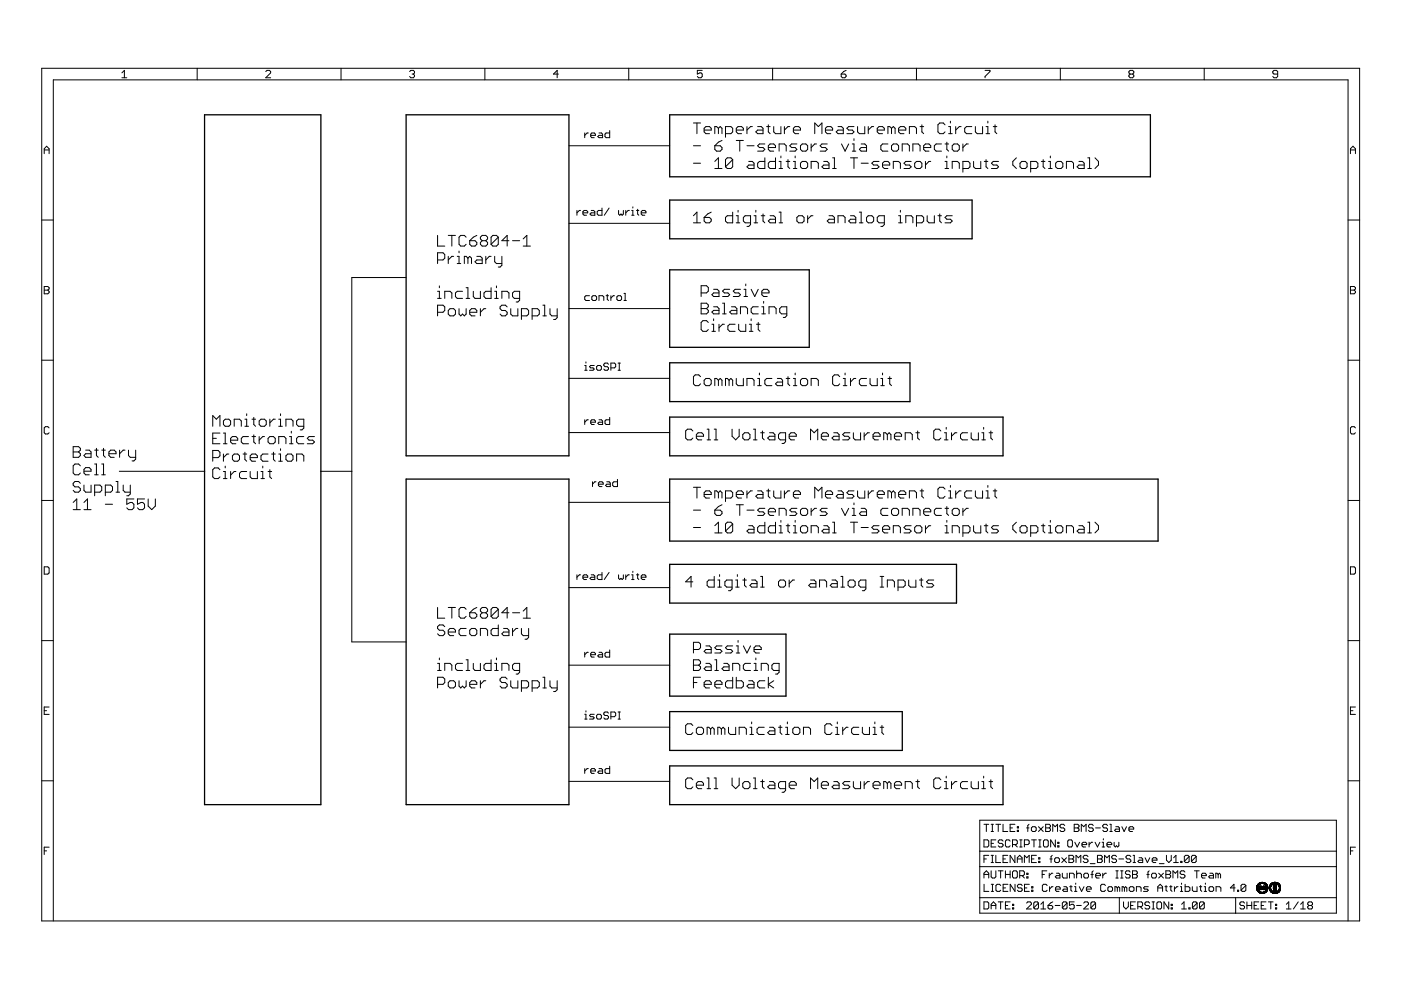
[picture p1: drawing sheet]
<svg xmlns="http://www.w3.org/2000/svg" width="297mm" height="210mm" viewBox="0 0 297 210" stroke-linecap="round" stroke-linejoin="round" font-family="sans-serif">
<g fill="none" stroke="#000" stroke-width=".21">
<path d="M8.8 14.5h279.5v180.8h-279.5zM25.8 15.5l.6-.6v1.6M25.8 16.5h1.1M41.8 14.5v2.4M56.3 15.2l.3-.3h.5l.3 .3v.3l-1.1 1h1.1M72.3 14.5v2.4M86.8 15.2l.3-.3h.5l.3 .3v.3l-.3 .2M87.4 15.7h.2M87.6 15.7l.3 .3v.2l-.3 .3h-.5l-.3-.3M102.8 14.5v2.4M118.4 15.7h-1.1l.8-.8v1.6M133.3 14.5v2.4"/>
<path d="M148.9 14.9h-1.1v.8l.6-.2h.2l.3 .2v.5l-.3 .3h-.5l-.3-.3M163.8 14.5v2.4M178.4 15.7h.7l.3 .3v.2l-.3 .3h-.5l-.2-.3zM179.4 14.9l-.5 .3-.5 .5M194.3 14.5v2.4M208.9 14.9h1v.3l-1 1v.3M224.8 14.5v2.4M239.6 15.7l-.2 .3v.2l.2 .3h.5l.3-.3v-.2l-.3-.3M239.6 15.7l-.2-.2v-.3l.2-.3h.5l.3 .3v.3l-.3 .2M239.6 15.7h.5M255.3 14.5v2.4M270.9 15.7h-.8l-.2-.2v-.3l.2-.3h.5l.3 .3v1l-.3 .3h-.5l-.2-.3"/>
<path d="M9.4 32.6v-1.1l.5-.5 .5 .5v1.1M9.4 31.8h1M120.6 30.9h21.4M124 28.2v1M124.7 28.2h-.2l-.5 .5M125.2 28.7h1v-.3l-.2-.2h-.5l-.3 .2v.6l.3 .2h.5M127 28.2h.5l.3 .2v.8h-.8l-.3-.2 .3-.3h.8M129.3 27.7v1.5h-.8l-.2-.2v-.6l.2-.2h.8M147 26.1h1.5M147 30.9h1.5M147 34.6h1.5M147.8 26.1v2.2"/>
<path d="M149.3 27.6h1.5v-.4l-.4-.4h-.7l-.4 .4v.8l.4 .3h.7M151.6 30.9h1.1l.4 .4v.4l-.4 .3h-.8l-.3-.3zM151.6 34.2l.7-.7v2.2M151.6 35.7h1.5M152.3 27.2l-.4-.4h-.3v1.5M152.3 27.2v1.1M152.3 27.2l.4-.4 .4 .4v1.1M153.1 29.8l-.8 .3-.7 .8M153.8 28.3h1.2l.3-.3v-.8l-.3-.4h-1.2v2.3M155.3 33.8l-.3-.3h-.8l-.4 .3v1.6M155.3 33.8v1.6l-.3 .3h-.8l-.4-.3M155.3 33.8l-1.5 1.6"/>
<path d="M156.1 27.6h1.5v-.4l-.4-.4h-.7l-.4 .4v.8l.4 .3h.7M156.1 29.8h1.5M156.8 29.8v2.2M158.4 26.8v1.5M158.4 30.9h1.5M158.7 34.2h.8l.4 .4v1.1h-1.2l-.3-.3 .3-.4h1.2M159.5 26.8h-.4l-.7 .8M160.6 26.8h.8l.4 .4v1.1h-1.2l-.3-.3 .3-.4h1.2M162.2 33.5v2.2h-1.2l-.4-.3v-.8l.4-.4h1.2M162.2 30.5h-1.2l-.4 .4 .4 .4h.8l.4 .4-.4 .3h-1.2M162.5 26.8h.8M162.9 26.5v1.5l.4 .3"/>
<path d="M162.9 31.3h1.5v-.4l-.4-.4h-.7l-.4 .4v.8l.4 .3h.7M164 26.8v1.2l.4 .3h1.2v-1.5M164.4 33.5v2.2h-1.1l-.4-.3v-.8l.4-.4h1.1M165.2 34.2h.4v1.5M165.2 32v-1.5h1.1l.4 .4v1.1M165.2 35.7h.7M165.6 33.1v.4M166.3 26.8v1.5M166.7 34.2h.7M167.1 33.8v1.6l.3 .3M167.4 26.8h-.3l-.8 .8M168.2 27.6h1.5v-.4l-.4-.4h-.7l-.4 .4v.8l.4 .3h.7"/>
<path d="M168.2 34.2h.4v1.5M168.2 35.7h.8M168.6 33.1v.4M169 30.5h-1.2l-.4 .4 .4 .4h.8l.4 .4-.4 .3h-1.2M170.1 30.5h.8l.3 .4v.8l-.3 .3h-.8l-.4-.3v-.8zM170.1 34.2h.8l.3 .4v.8l-.3 .3h-.8l-.4-.3v-.8zM172 30.5v1.5M172 35.7v-1.5h1.1l.4 .4v1.1M172.7 28.3v-2.2l.8 .7 .8-.7v2.2M173.1 30.5h-.4l-.7 .8M174.6 34.2h.8l.4 .4v1.1h-1.2l-.3-.3 .3-.4h1.2M175 27.6h1.5v-.4l-.4-.4h-.7l-.4 .4v.8l.4 .3h.7"/>
<path d="M175.4 30.5h-1.1l-.4 .4 .4 .4h.7l.4 .4-.4 .3h-1.1M176.5 33.5h.4v2.2M176.5 35.7h.8M177.7 26.8h.7l.4 .4v1.1h-1.1l-.4-.3 .4-.4h1.1M178.4 30.5l.8 1.5 .7-1.5M180.3 33.5h1.5M180.7 30.5h.4v1.5M180.7 32h.7M181.1 29.4v.4M181.1 33.5v2.2M181.1 26.8h-1.2l-.3 .4 .3 .4h.8l.4 .4-.4 .3h-1.1M181.8 26.8v1.2l.4 .3h1.1v-1.5"/>
<path d="M182.6 30.5h.7l.4 .4v1.1h-1.1l-.4-.3 .4-.4h1.1M182.6 34.6h1.5M184.1 26.8v1.5M185.2 26.8h-.4l-.7 .8M186 27.6h1.5v-.4l-.4-.4h-.7l-.4 .4v.8l.4 .3h.7M186.4 34.2h-1.2l-.4 .4 .4 .4h.8l.4 .4-.4 .3h-1.2M187.1 35h1.5v-.4l-.3-.4h-.8l-.4 .4v.8l.4 .3h.8M188.3 30.5h-1.2l-.3 .4v.8l.3 .3h1.2M189 27.2l-.4-.4h-.3v1.5M189 27.2v1.1M189 27.2l.4-.4 .4 .4v1.1M189.4 30.5h.7l.4 .4v.8l-.4 .3h-.7l-.4-.3v-.8z"/>
<path d="M189.4 35.7v-1.5h1.1l.4 .4v1.1M190.5 27.6h1.5v-.4l-.3-.4h-.8l-.4 .4v.8l.4 .3h.8M191.3 32v-1.5h1.1l.4 .4v1.1M192.8 28.3v-1.5h1.1l.4 .4v1.1M193.2 34.2h-1.2l-.3 .4 .3 .4h.8l.4 .4-.4 .3h-1.1M193.5 32v-1.5h1.2l.4 .4v1.1M193.9 34.6l.4-.4h.8l.4 .4v.8l-.4 .3h-.8l-.4-.3zM195.1 26.8h.7M195.5 26.5v1.5l.3 .3M195.8 31.3h1.5v-.4l-.3-.4h-.8l-.4 .4v.8l.4 .3h.8M196.2 34.2v1.5M197.3 34.2h-.3l-.8 .8"/>
<path d="M199.6 30.5h-1.1l-.4 .4v.8l.4 .3h1.1M200.4 26.5l-.4-.4h-.8l-.3 .4v1.5l.3 .3h.8l.4-.3M200.4 34.2h.3v1.5M200.4 30.5h.7M200.4 35.7h.7M200.7 30.1v1.6l.4 .3M200.7 33.1v.4M201.1 26.8h.4v1.5M201.1 28.3h.8M201.5 25.7v.4M201.9 30.9l.4-.4h.7l.4 .4v.8l-.4 .3h-.7l-.4-.3zM201.9 35.7v-1.5h1.1l.4 .4v1.1"/>
<path d="M202.6 26.8v1.5M203.8 26.8h-.4l-.8 .8M204.2 30.5v1.5M204.2 35.7h1.1l.4-.3v-.8l-.4-.4h-1.1v2.3M205.3 30.5h-.4l-.7 .8M206 26.8h-1.1l-.4 .4v.8l.4 .3h1.1M206.4 34.2v1.2l.4 .3h1.1v-1.5M206.8 26.8v1.2l.4 .3h1.1v-1.5M208.7 34.2h.7M209.1 26.8h.3v1.5M209.1 33.8v1.6l.3 .3M209.1 28.3h.7"/>
<path d="M209.4 25.7v.4M210.6 26.8h.7M211 26.5v1.5l.3 .3M211.7 34.2h-1.1l-.4 .4 .4 .4h.7l.4 .4-.4 .3h-1.1M215.5 33.5l-.8 .7v.8l.8 .7M216.3 34.6l.3-.4h.8l.4 .4v.8l-.4 .3h-.8l-.3-.3zM218.5 35.7h1.2l.3-.3v-.8l-.3-.4h-1.2v2.3M220.8 34.2h.8M221.2 33.8v1.6l.4 .3M222.3 34.2h.4v1.5M222.3 35.7h.8M222.7 33.1v.4"/>
<path d="M223.8 34.6l.4-.4h.8l.3 .4v.8l-.3 .3h-.8l-.4-.3zM226.1 35.7v-1.5h1.1l.4 .4v1.1M228.7 34.2h.8l.4 .4v1.1h-1.2l-.3-.3 .3-.4h1.2M230.6 33.5h.4v2.2M230.6 35.7h.8M232.2 33.5l.7 .7v.8l-.7 .7M286.3 31.8h1.1M286.3 32.6v-1.1l.6-.5 .5 .5v1.1M8.8 46.7h2.5M86.1 58.8h-11.5v77.3h11.5M92.8 49.9v2.3h1.5M92.8 55.1h1.1l.4-.4v-.7l-.4-.4h-1.1v2.3"/>
<path d="M95 49.9h1.6M95 54.4v1.5M95.8 49.9v2.3M96.2 54.4h-.4l-.8 .7M96.9 54.4h.4v1.5M96.9 55.9h.8M97.3 53.2v.4M98.8 50.3l-.4-.4h-.7l-.4 .4v1.5l.4 .4h.7l.4-.4M99.2 54.7l-.4-.3h-.4v1.5M99.2 54.7v1.2M99.2 54.7l.4-.3 .4 .3v1.2M99.6 51h1.1l.4 .4v.4l-.4 .4h-.7l-.4-.4z"/>
<path d="M101.1 54.4h.8l.3 .3v1.2h-1.1l-.4-.4 .4-.4h1.1M101.1 49.9l-.7 .4-.8 .7M102.2 51l-.3-.3v-.4l.3-.4h.8l.4 .4v.4l-.4 .3M102.2 51l-.3 .4v.4l.3 .4h.8l.4-.4v-.4l-.4-.4M102.2 51h.8M103 54.4v1.5M104.1 54.4h-.4l-.7 .7M104.9 54.4v1.1l.4 .4h1.1M105.6 50.3v1.5l-.3 .4h-.8l-.4-.4M105.6 50.3l-.3-.4h-.8l-.4 .4v1.5M105.6 50.3l-1.5 1.5M106.4 54.4v1.9l-.4 .3h-.4"/>
<path d="M107.9 51h-1.5l1.1-1.1v2.3M108.7 51h1.5M110.9 52.2h1.6M110.9 50.7l.8-.8v2.3M120.6 47.3h21.4M122.3 44.6v1M123.1 44.6h-.3l-.5 .5M123.6 45.1h1v-.2l-.2-.3h-.6l-.2 .3v.5l.2 .2h.6M125.3 44.6h.6l.2 .3v.7h-.8l-.2-.2 .2-.3h.8M127.6 44.1v1.5h-.7l-.3-.2v-.5l.3-.3h.7M129.1 44.1l-1 1.5M131.1 44.6v.8l.3 .2 .3-.2 .2 .2 .3-.2v-.8"/>
<path d="M132.7 44.6v1M133.4 44.6h-.2l-.5 .5M133.9 44.6h.3v1M133.9 45.6h.5M134.2 43.9v.2M134.9 44.6h.5M135.2 44.4v1l.2 .2M136 45.1h.9l-.2-.5h-.5l-.2 .3v.5l.2 .2h.5M147 45.7l.8-.7v2.2M147 47.2h1.5M149.3 46.1h1.1l.4 .4v.4l-.4 .3h-.7l-.4-.3zM150.8 45l-.7 .4-.8 .7"/>
<path d="M155.3 45v2.2h-1.1l-.4-.3v-.8l.4-.4h1.1M156.1 45.7h.4v1.5M156.1 47.2h.7M156.5 44.6v.4M159.1 47.2h-1.1l-.4-.3v-.8l.4-.4h1.1v1.9l-.4 .4h-.3M159.9 45.7h.4v1.5M159.9 47.2h.7M160.3 44.6v.4M161.4 45.7h.8M161.8 45.4v1.5l.4 .3M163.3 45.7h.7l.4 .4v1.1h-1.1l-.4-.3 .4-.4h1.1M165.2 45h.4v2.2"/>
<path d="M165.2 47.2h.7M169 46.1l.3-.4h.8l.4 .4v.8l-.4 .3h-.8l-.3-.3zM171.2 45.7v1.5M172.4 45.7h-.4l-.8 .8M175.8 45.7h.7l.4 .4v1.1h-1.1l-.4-.3 .4-.4h1.1M177.7 47.2v-1.5h1.1l.4 .4v1.1M180.3 45.7h.8l.3 .4v1.1h-1.1l-.4-.3 .4-.4h1.1M182.2 47.2h.8M182.2 45h.4v2.2M184.1 45.7h.7l.4 .4v.8l-.4 .3h-.7l-.4-.3v-.8zM187.5 47.2h-1.1l-.4-.3v-.8l.4-.4h1.1v1.9l-.4 .4h-.3M190.5 45.7h.4v1.5"/>
<path d="M190.5 47.2h.8M190.9 44.6v.4M192 47.2v-1.5h1.2l.3 .4v1.1M194.3 47.2h1.2l.3-.3v-.8l-.3-.4h-1.2v2.3M196.6 45.7v1.2l.4 .3h1.1v-1.5M198.9 45.7h.7M199.2 45.4v1.5l.4 .3M201.9 45.7h-1.2l-.3 .4 .3 .4h.8l.4 .4-.4 .3h-1.1M285.8 46.7h2.5M8.8 76.4h2.5M9.4 60.7h.7l.3 .3v.3l-.3 .2 .3 .3v.2l-.3 .3h-.7zM9.4 61.5h.7"/>
<path d="M92.8 66.2h1.1l.4-.4v-.7l-.4-.4h-1.1v2.3M92.8 61.8h.4v1.5M92.8 63.3h.7M93.2 60.6v.4M94.3 63.3v-1.5h1.1l.4 .3v1.2M95 65.8l.4-.4h.8l.4 .4v.8l-.4 .4h-.8l-.4-.4zM97.3 65.4v1.2l.4 .4 .4-.4 .3 .4 .4-.4v-1.2M98.1 61.8h-1.2l-.3 .3v.8l.3 .4h1.2M98.8 61h.4v2.3M98.8 63.3h.8M99.6 66.2h1.5v-.4l-.4-.4h-.7l-.4 .4v.8l.4 .4h.7M100.4 61.8v1.1l.3 .4h1.2v-1.5"/>
<path d="M101.9 65.4v1.6M103 65.4h-.4l-.7 .8M104.1 61v2.3h-1.1l-.4-.4v-.8l.4-.3h1.1M104.9 61.8h.4v1.5M104.9 63.3h.7M105.3 60.6v.4M106.4 63.3v-1.5h1.1l.4 .3v1.2M107.5 65.1l-.4-.4h-.7l-.4 .4v.3l.4 .4h.7l.4 .4v.4l-.4 .4h-.7l-.4-.4M108.3 65.4v1.2l.4 .4h1.1v-1.6M110.2 63.3h-1.1l-.4-.4v-.8l.4-.3h1.1v1.8l-.4 .4h-.4M110.6 67h1.1l.4-.4v-.8l-.4-.4h-1.1v2.3M112.8 67h1.2l.3-.4v-.8l-.3-.4h-1.2v2.3"/>
<path d="M115.1 64.7h.4v2.3M115.1 67h.7M116.6 65.4v1.2l.4 .4h1.1M118.1 65.4v2l-.3 .3h-.4M120.6 65.4h21.4M124 77.5h.2v1M124 78.5h.5M124.2 76.7v.3M125 62.7h-.8l-.2 .2v.6l.2 .2h.8M125.5 62.9l.2-.2h.5l.3 .2v.6l-.3 .2h-.5l-.2-.2zM126 77.5h-.8l-.2 .2 .2 .3h.5l.3 .3-.3 .2h-.7M126.5 77.7l.2-.2h.6l.2 .2v.6l-.2 .2h-.6l-.2-.2z"/>
<path d="M127 63.7v-1h.8l.2 .2v.8M128.5 62.7h.5M128.8 62.4v1.1l.2 .2M129 77.2l-.2-.2h-.5l-.3 .2v.3l.3 .2h.5l.2 .3v.3l-.2 .2h-.5l-.3-.2M129.5 62.7v1M129.5 78h.8l.2-.3v-.5l-.2-.2h-.8v1.5M130.3 62.7h-.3l-.5 .5M131 62.7h.5l.3 .2v.6l-.3 .2h-.5l-.2-.2v-.6zM131 78.5h.5M131 77h.5M131.3 77v1.5M132.3 63.7h.5"/>
<path d="M132.3 62.2h.2v1.5M148.5 79.9l-.4-.4h-.7l-.4 .4v1.5l.4 .4h.7l.4-.4M148.7 62.1h1.1l.4-.4v-.7l-.4-.4h-1.1v2.3M148.7 64.3h1.1l.4 .4v.3l-.4 .4 .4 .4v.4l-.4 .3h-1.1zM148.7 65.4h1.1M150.2 68.4l-.4-.4h-.8l-.3 .4v1.5l.3 .4h.8l.4-.4M150.9 70.3h.8M150.9 68.7h.4v1.6M151.3 65h.8l.3 .4v1.1h-1.1l-.4-.3 .4-.4h1.1M151.3 61.3h.8l.3 .4v1.2h-1.1l-.4-.4 .4-.4h1.1M151.3 67.6v.4M152.4 68.7v1.6"/>
<path d="M153.2 64.3h.4v2.2M153.2 66.5h.8M153.6 68.7h-.4l-.8 .8M154.7 61.3h-1.1l-.4 .4 .4 .4h.7l.4 .4-.4 .4h-1.1M155.1 65h.8l.3 .4v1.1h-1.1l-.4-.3 .4-.4h1.1M155.9 68.7h-1.2l-.4 .4v.8l.4 .4h1.2M156.6 68.7v1.2l.4 .4h1.1v-1.6M157 61.3h-1.1l-.4 .4 .4 .4h.7l.4 .4-.4 .4h-1.1M157 66.5v-1.5h1.1l.4 .4v1.1M157.7 61.3h.4v1.6M157.7 62.9h.8M158.1 60.2v.4"/>
<path d="M158.9 68.7h.4v1.6M158.9 70.3h.7M159.3 61.3l.7 1.6 .8-1.6M159.3 67.6v.4M160.4 68.7h.7M160.8 65h-1.2l-.3 .4v.8l.3 .3h1.2M160.8 68.4v1.5l.3 .4M161 79.1v.4M161.5 62.1h1.5v-.4l-.3-.4h-.8l-.4 .4v.8l.4 .4h.8M161.5 66.5h.8M161.5 65h.4v1.5M161.9 63.9v.4"/>
<path d="M163 66.5v-1.5h1.2l.3 .4v1.1M166.8 66.5h-1.1l-.4-.3v-.8l.4-.4h1.1v1.9l-.4 .4h-.3M167.1 79.9v1.5l.3 .4M168.6 79.1v.4M178 79.9l-.3-.4h-.8l-.4 .4v1.5l.4 .4h.8l.3-.4M179.2 79.1v.4M187.1 79.1v.4M188.6 79.9v1.5l.4 .4M285.8 76.4h2.5M286.3 60.7h.8l.3 .3v.3l-.3 .2 .3 .3v.2l-.3 .3h-.8zM286.3 61.5h.8M10.4 90.7l-.3-.2h-.5l-.2 .2v1.1l.2 .2h.5l.3-.2"/>
<path d="M15.5 94.7h1.2l.3 .4v.3l-.3 .4 .3 .4v.4l-.3 .4h-1.2zM15.5 95.8h1.2M17 98.8l-.3-.4h-.8l-.4 .4v1.5l.4 .4h.8l.3-.4M17.8 99.9h1.5v-.4l-.4-.4h-.7l-.4 .4v.8l.4 .4h.7M18.2 95.4h.7l.4 .4v1.2h-1.1l-.4-.4 .4-.4h1.1M20.1 95.4h.7M20.1 98.4h.3v2.3M20.4 95.1v1.5l.4 .4M21.6 95.4h.7M21.6 98.4h.3v2.3M21.9 95.1v1.5l.4 .4M23.1 96.2h1.5v-.4l-.4-.4h-.7l-.4 .4v.8l.4 .4h.7"/>
<path d="M25.3 99.9h18.1M25.4 95.4v1.6M26.5 95.4h-.4l-.7 .8M27.2 95.4v1.2l.4 .4h1.2M28.8 95.4v1.9l-.4 .4h-.4M45.1 90.4v-2.3l.8 .8 .7-.8v2.3M45.1 97h1.1l.4-.4v-.7l-.4-.4h-1.1v2.3M45.1 92.9h.8M46.6 91.8h-1.5v2.3h1.5M46.6 99.6l-.4-.4h-.7l-.4 .4v1.5l.4 .4h.7l.4-.4M47.4 89.3l.4-.4h.7l.4 .4v.7l-.4 .4h-.7l-.4-.4zM47.4 96.3v1.5"/>
<path d="M47.4 91.8h.4v2.3M47.4 94.1h.7M47.4 100h.4v1.5M47.8 98.8v.4M48.5 96.3h-.4l-.7 .7M48.9 93.3h1.5v-.4l-.4-.3h-.7l-.4 .3v.8l.4 .4h.7M48.9 100v1.5M49.7 90.4v-1.5h1.1l.4 .4v1.1M49.7 96.3h.7l.4 .3v.8l-.4 .4h-.7l-.4-.4v-.8zM50 100h-.3l-.8 .7M51.5 96.3h.8M51.9 90.4h.8"/>
<path d="M51.9 88.9h.4v1.5M51.9 95.9v1.5l.4 .4M52.3 87.7v.4M52.3 100h-1.1l-.4 .4v.7l.4 .4h1.1M52.7 92.6h-1.2l-.3 .3v.8l.3 .4h1.2M53 97h1.6v-.4l-.4-.3h-.8l-.4 .3v.8l.4 .4h.8M53 100v1.1l.4 .4h1.2v-1.5M53.4 88.9h.8M53.4 92.6h.8M53.8 88.5v1.5l.4 .4M53.8 92.2v1.5l.4 .4M54.9 89.3l.4-.4h.8l.4 .4v.7l-.4 .4h-.8l-.4-.4z"/>
<path d="M54.9 92.6v1.5M55.3 100h.4v1.5M55.7 98.8v.4M56.1 92.6h-.4l-.8 .7M56.8 96.3h-1.1l-.4 .3v.8l.4 .4h1.1M56.8 100h.8M57.2 88.9v1.5M57.2 99.6v1.5l.4 .4M57.2 92.6h.8l.4 .3v.8l-.4 .4h-.8l-.4-.4v-.8zM57.6 96.3h.8M58 95.9v1.5l.4 .4M58.4 88.9h-.4l-.8 .7"/>
<path d="M59.1 90.4h.8M59.1 88.9h.4v1.5M59.1 96.3h.4v1.5M59.1 94.1v-1.5h1.1l.4 .3v1.2M59.1 97.8h.8M59.5 87.7v.4M59.5 95.1v.4M60.6 90.4v-1.5h1.2l.3 .4v1.1M60.6 96.6l.4-.3h.8l.3 .3v.8l-.3 .4h-.8l-.4-.4zM61.4 94.1h.7M61.4 92.6h.4v1.5M61.8 91.4v.4"/>
<path d="M62.9 97.8v-1.5h1.1l.4 .3v1.2M64.4 90.4h-1.1l-.4-.4v-.7l.4-.4h1.1v1.9l-.4 .3h-.4M64.4 92.6h-1.1l-.4 .3v.8l.4 .4h1.1M66.7 92.6h-1.2l-.3 .3 .3 .4h.8l.4 .4-.4 .4h-1.1M68 99.9h6.6M120.6 80.2h21.4M120.6 91.7h21.4M124 89v1M124.7 89h-.2l-.5 .5M125.2 89.5h1v-.2l-.2-.3h-.5l-.3 .3v.4l.3 .3h.5M127 89h.5l.3 .3v.7h-.8l-.3-.3 .3-.2h.8M129.3 88.5v1.5h-.8l-.2-.3v-.4l.2-.3h.8"/>
<path d="M146.9 91.4l-.4-.4h-.7l-.4 .4v1.5l.4 .4h.7l.4-.4M147.6 92.5h1.6v-.4l-.4-.3h-.8l-.4 .3v.8l.4 .4h.8M149.7 80.2h.7l.4 .4v.8l-.4 .4h-.7l-.4-.4v-.8zM149.9 91h.4v2.3M149.9 93.3h.8M151.4 91h.4v2.3M151.4 93.3h.8M152.3 80.6l-.4-.4h-.3v1.6M152.3 80.6v1.2M152.3 80.6l.4-.4 .4 .4v1.2M154.6 80.6l-.4-.4h-.4v1.6M154.6 80.6l.4-.4 .3 .4v1.2"/>
<path d="M154.6 80.6v1.2M155.2 91v1.5l.8 .8 .7-.8v-1.5M156.1 80.2v1.2l.4 .4h1.1v-1.6M157.5 92.1l.4-.3h.7l.4 .3v.8l-.4 .4h-.7l-.4-.4zM158.4 81.8v-1.6h1.1l.4 .4v1.2M159.7 91h.4v2.3M159.7 93.3h.8M160.6 81.8h.8M160.6 80.2h.4v1.6M161.3 91.8h.7M161.6 91.4v1.5l.4 .4M163.2 91.8h.7l.4 .3v1.2h-1.1l-.4-.4 .4-.4h1.1"/>
<path d="M163.7 80.2h-1.2l-.3 .4v.8l.3 .4h1.2M164.8 80.2h.8l.3 .4v1.2h-1.1l-.4-.4 .4-.4h1.1M166.6 93.3h-1.2l-.3-.4v-.8l.3-.3h1.2v1.8l-.4 .4h-.4M166.7 80.2h.7M167.3 92.5h1.5v-.4l-.4-.3h-.7l-.4 .3v.8l.4 .4h.7M168.2 80.2h.4v1.6M168.2 81.8h.8M170.1 80.2h.8l.3 .4v.8l-.3 .4h-.8l-.4-.4v-.8zM171.9 93.3v-2.3l.7 .8 .8-.8v2.3M172 81.8v-1.6h1.1l.4 .4v1.2M174.1 92.5h1.5v-.4l-.3-.3h-.8l-.4 .3v.8l.4 .4h.8M176.8 91.8h.7l.4 .3v1.2h-1.1l-.4-.4 .4-.4h1.1"/>
<path d="M178.8 80.2h.4v1.6M178.8 81.8h.8M180.2 91.8h-1.2l-.3 .3 .3 .4h.8l.4 .4-.4 .4h-1.1M180.3 80.2v1.6M180.9 91.8v1.1l.4 .4h1.2v-1.5M181.4 80.2h-.3l-.8 .8M183.2 91.8v1.5M183.7 80.2h-1.1l-.4 .4v.8l.4 .4h1.1M184.3 91.8h-.3l-.8 .7M184.5 80.2v1.2l.3 .4h1.2v-1.6M185.1 92.5h1.5v-.4l-.4-.3h-.7l-.4 .3v.8l.4 .4h.7M186.8 80.2h.3v1.6"/>
<path d="M186.8 81.8h.7M188.1 92.1v1.2M188.1 92.1l-.4-.3h-.3v1.5M188.1 92.1l.4-.3 .4 .3v1.2M188.3 80.2h.7M189.6 92.5h1.6v-.4l-.4-.3h-.8l-.4 .3v.8l.4 .4h.8M191.9 93.3v-1.5h1.1l.4 .3v1.2M194.2 91.8h.7M194.6 91.4v1.5l.3 .4M199.5 91.4l-.4-.4h-.7l-.4 .4v1.5l.4 .4h.7l.4-.4M200.2 91.8h.4v1.5M200.2 93.3h.8"/>
<path d="M200.6 90.6v.4M201.7 91.8v1.5M202.9 91.8h-.4l-.8 .7M205.1 91.8h-1.1l-.4 .3v.8l.4 .4h1.1M205.9 91.8v1.1l.4 .4h1.1v-1.5M208.2 91.8h.4v1.5M208.2 93.3h.7M208.6 90.6v.4M209.7 91.8h.8M210.1 91.4v1.5l.4 .4M287.4 90.7l-.3-.2h-.5l-.3 .2v1.1l.3 .2h.5l.3-.2M8.8 106.1h2.5"/>
<path d="M15.5 106.5l.8-.7v2.3M15.5 108.1h1.5M17 102.5l-.3-.4h-.8l-.4 .4v.3l.4 .4h.8l.3 .4v.4l-.3 .4h-.8l-.4-.4M17.8 102.8v1.2l.4 .4h1.1v-1.6M17.8 108.1h1.5M17.8 106.5l.7-.7v2.3M20.1 104.4h1.1l.4-.4v-.8l-.4-.4h-1.1v2.3M20.1 100.7h.7M21.6 100.7h.7M22.3 104.4h1.2l.4-.4v-.8l-.4-.4h-1.2v2.3M22.3 106.9h1.6M24.6 102.1h.4v2.3"/>
<path d="M24.6 104.4h.8M26.1 102.8v1.2l.4 .4h1.1M27.6 102.8v1.9l-.4 .4h-.3M28.4 105.8h-1.5v1.1l.7-.4h.4l.4 .4v.8l-.4 .4h-.8l-.3-.4M30.6 105.8h-1.5v1.1l.8-.4h.4l.3 .4v.8l-.3 .4h-.8l-.4-.4M31.4 105.8v1.5l.8 .8 .7-.8v-1.5M47.4 101.5h.7M55.3 101.5h.8M120.6 106.5h21.4M125.6 102.2v1M126.4 102.2h-.3l-.5 .5M126.9 102.7h1v-.3l-.3-.2h-.5l-.2 .2v.5l.2 .3h.5"/>
<path d="M128.7 102.2h.4l.3 .2v.8h-.7l-.3-.3 .3-.2h.7M130.9 101.6v1.6h-.7l-.3-.3v-.5l.3-.2h.7M147 103.3h1.5M147 108.2h1.5M147 111.8h1.5M147.8 103.3v2.3M149.3 104.8h1.5v-.3l-.4-.4h-.7l-.4 .4v.7l.4 .4h.7M151.6 108.2h1.1l.4 .3v.4l-.4 .4h-.8l-.3-.4zM151.6 111.5l.7-.8v2.3M151.6 113h1.5M152.3 104.5l.4-.4 .4 .4v1.1M152.3 104.5l-.4-.4h-.3v1.5"/>
<path d="M152.3 104.5v1.1M153.1 107l-.8 .4-.7 .8M153.8 105.6h1.2l.3-.4v-.7l-.3-.4h-1.2v2.2M155.3 111.1l-.3-.4h-.8l-.4 .4v1.5M155.3 111.1v1.5l-.3 .4h-.8l-.4-.4M155.3 111.1l-1.5 1.5M156.1 104.8h1.5v-.3l-.4-.4h-.7l-.4 .4v.7l.4 .4h.7M156.1 107h1.5M156.8 107v2.3M158.4 104.1v1.5M158.4 108.2h1.5M158.7 111.5h.8l.4 .3v1.2h-1.2l-.3-.4 .3-.4h1.2"/>
<path d="M159.5 104.1h-.4l-.7 .7M160.6 104.1h.8l.4 .4v1.1h-1.2l-.3-.4 .3-.4h1.2M162.2 107.8h-1.2l-.4 .4 .4 .3h.8l.4 .4-.4 .4h-1.2M162.2 110.7v2.3h-1.2l-.4-.4v-.8l.4-.3h1.2M162.5 104.1h.8M162.9 108.5h1.5v-.3l-.4-.4h-.7l-.4 .4v.7l.4 .4h.7M162.9 103.7v1.5l.4 .4M164 104.1v1.1l.4 .4h1.2v-1.5M164.4 110.7v2.3h-1.1l-.4-.4v-.8l.4-.3h1.1M165.2 111.5h.4v1.5M165.2 109.3v-1.5h1.1l.4 .4v1.1M165.2 113h.7"/>
<path d="M165.6 110.3v.4M166.3 104.1v1.5M166.7 111.5h.7M167.1 111.1v1.5l.3 .4M167.4 104.1h-.3l-.8 .7M168.2 104.8h1.5v-.3l-.4-.4h-.7l-.4 .4v.7l.4 .4h.7M168.2 113h.8M168.2 111.5h.4v1.5M168.6 110.3v.4M169 107.8h-1.2l-.4 .4 .4 .3h.8l.4 .4-.4 .4h-1.2M170.1 107.8h.8l.3 .4v.7l-.3 .4h-.8l-.4-.4v-.7zM170.1 111.5h.8l.3 .3v.8l-.3 .4h-.8l-.4-.4v-.8z"/>
<path d="M172 113v-1.5h1.1l.4 .3v1.2M172 107.8v1.5M172.7 105.6v-2.3l.8 .8 .8-.8v2.3M173.1 107.8h-.4l-.7 .7M174.6 111.5h.8l.4 .3v1.2h-1.2l-.3-.4 .3-.4h1.2M175 104.8h1.5v-.3l-.4-.4h-.7l-.4 .4v.7l.4 .4h.7M175.4 107.8h-1.1l-.4 .4 .4 .3h.7l.4 .4-.4 .4h-1.1M176.5 113h.8M176.5 110.7h.4v2.3M177.7 104.1h.7l.4 .4v1.1h-1.1l-.4-.4 .4-.4h1.1M178.4 107.8l.8 1.5 .7-1.5M180.3 110.7h1.5"/>
<path d="M180.7 109.3h.7M180.7 107.8h.4v1.5M181.1 104.1h-1.2l-.3 .4 .3 .3h.8l.4 .4-.4 .4h-1.1M181.1 106.6v.4M181.1 110.7v2.3M181.8 104.1v1.1l.4 .4h1.1v-1.5M182.6 107.8h.7l.4 .4v1.1h-1.1l-.4-.4 .4-.4h1.1M182.6 111.8h1.5M184.1 104.1v1.5M185.2 104.1h-.4l-.7 .7M186 104.8h1.5v-.3l-.4-.4h-.7l-.4 .4v.7l.4 .4h.7M186.4 111.5h-1.2l-.4 .3 .4 .4h.8l.4 .4-.4 .4h-1.2"/>
<path d="M187.1 112.2h1.5v-.4l-.3-.3h-.8l-.4 .3v.8l.4 .4h.8M188.3 107.8h-1.2l-.3 .4v.7l.3 .4h1.2M189 104.5l-.4-.4h-.3v1.5M189 104.5v1.1M189 104.5l.4-.4 .4 .4v1.1M189.4 107.8h.7l.4 .4v.7l-.4 .4h-.7l-.4-.4v-.7zM189.4 113v-1.5h1.1l.4 .3v1.2M190.5 104.8h1.5v-.3l-.3-.4h-.8l-.4 .4v.7l.4 .4h.8M191.3 109.3v-1.5h1.1l.4 .4v1.1M192.8 105.6v-1.5h1.1l.4 .4v1.1M193.2 111.5h-1.2l-.3 .3 .3 .4h.8l.4 .4-.4 .4h-1.1M193.5 109.3v-1.5h1.2l.4 .4v1.1"/>
<path d="M193.9 111.8l.4-.3h.8l.4 .3v.8l-.4 .4h-.8l-.4-.4zM195.1 104.1h.7M195.5 103.7v1.5l.3 .4M195.8 108.5h1.5v-.3l-.3-.4h-.8l-.4 .4v.7l.4 .4h.8M196.2 111.5v1.5M197.3 111.5h-.3l-.8 .7M199.6 107.8h-1.1l-.4 .4v.7l.4 .4h1.1M200.4 103.7l-.4-.4h-.8l-.3 .4v1.5l.3 .4h.8l.4-.4M200.4 107.8h.7M200.4 111.5h.3v1.5M200.4 113h.7M200.7 107.4v1.5l.4 .4"/>
<path d="M200.7 110.3v.4M201.1 105.6h.8M201.1 104.1h.4v1.5M201.5 102.9v.4M201.9 108.2l.4-.4h.7l.4 .4v.7l-.4 .4h-.7l-.4-.4zM201.9 113v-1.5h1.1l.4 .3v1.2M202.6 104.1v1.5M203.8 104.1h-.4l-.8 .7M204.2 107.8v1.5M204.2 113h1.1l.4-.4v-.8l-.4-.3h-1.1v2.2M205.3 107.8h-.4l-.7 .7M206 104.1h-1.1l-.4 .4v.7l.4 .4h1.1"/>
<path d="M206.4 111.5v1.1l.4 .4h1.1v-1.5M206.8 104.1v1.1l.4 .4h1.1v-1.5M208.7 111.5h.7M209.1 105.6h.7M209.1 104.1h.3v1.5M209.1 111.1v1.5l.3 .4M209.4 102.9v.4M210.6 104.1h.7M211 103.7v1.5l.3 .4M211.7 111.5h-1.1l-.4 .3 .4 .4h.7l.4 .4-.4 .4h-1.1M215.5 110.7l-.8 .8v.7l.8 .8M216.3 111.8l.3-.3h.8l.4 .3v.8l-.4 .4h-.8l-.3-.4z"/>
<path d="M218.5 113h1.2l.3-.4v-.8l-.3-.3h-1.2v2.2M220.8 111.5h.8M221.2 111.1v1.5l.4 .4M222.3 113h.8M222.3 111.5h.4v1.5M222.7 110.3v.4M223.8 111.8l.4-.3h.8l.3 .3v.8l-.3 .4h-.8l-.4-.4zM226.1 113v-1.5h1.1l.4 .3v1.2M228.7 111.5h.8l.4 .3v1.2h-1.2l-.3-.4 .3-.4h1.2M230.6 113h.8M230.6 110.7h.4v2.3M232.2 110.7l.7 .8v.7l-.7 .8"/>
<path d="M285.8 106.1h2.5M8.8 135.8h2.5M9.4 120.2h.7l.3 .2v1.1l-.3 .2h-.7zM92.8 128.8v2.3h1.5M93.2 139.5v.4M94.3 132.9l-.4-.4h-.7l-.4 .4v.3l.4 .4h.7l.4 .4v.4l-.4 .4h-.7l-.4-.4M95 134h1.6v-.4l-.4-.4h-.8l-.4 .4v.8l.4 .4h.8M95 128.8h1.6M95.8 128.8v2.3M98.8 129.2l-.4-.4h-.7l-.4 .4v1.5l.4 .4h.7l.4-.4M98.8 133.2h-1.1l-.4 .4v.8l.4 .4h1.1M98.8 139.9h.4v2.3"/>
<path d="M99.6 129.9h1.1l.4 .4v.4l-.4 .4h-.7l-.4-.4zM100 133.2h.7l.4 .4v.8l-.4 .4h-.7l-.4-.4v-.8zM101.1 128.8l-.7 .4-.8 .7M101.9 134.8v-1.6h1.1l.4 .4v1.2M102.2 129.9l-.3-.3v-.4l.3-.4h.8l.4 .4v.4l-.4 .3M102.2 129.9l-.3 .4v.4l.3 .4h.8l.4-.4v-.4l-.4-.4M102.2 129.9h.8M104.1 139.9v2.3h-1.1l-.4-.4v-.8l.4-.3h1.1M105.3 139.5v.4M105.6 129.2l-.3-.4h-.8l-.4 .4v1.5M105.6 132.5v2.3h-1.1l-.4-.4v-.8l.4-.4h1.1M105.6 129.2v1.5l-.3 .4h-.8l-.4-.4"/>
<path d="M105.6 129.2l-1.5 1.5M106.8 133.2h.7l.4 .4v1.2h-1.1l-.4-.4 .4-.4h1.1M107.9 129.9h-1.5l1.1-1.1v2.3M108.7 133.2v1.6M108.7 129.9h1.5M109.8 133.2h-.4l-.7 .8M110.6 133.2v1.2l.3 .4h1.2M110.9 129.6l.8-.8v2.3M110.9 131.1h1.6M112.1 133.2v1.9l-.4 .4h-.4M120.6 124.6h21.4M122.3 121.9v1"/>
<path d="M123.1 121.9h-.3l-.5 .5M123.6 122.4h1v-.3l-.2-.2h-.6l-.2 .2v.5l.2 .3h.6M124 138.3v1M124.7 138.3h-.2l-.5 .5M125.2 138.8h1v-.2l-.2-.3h-.5l-.3 .3v.5l.3 .2h.5M125.3 121.9h.6l.2 .2v.8h-.8l-.2-.3 .2-.2h.8M127 138.3h.5l.3 .3v.7h-.8l-.3-.2 .3-.3h.8M127.6 121.4v1.5h-.7l-.3-.3v-.5l.3-.2h.7M129.1 121.4l-1 1.5M129.3 137.8v1.5h-.8l-.2-.2v-.5l.2-.3h.8M131.1 121.9v.7l.3 .3 .3-.3 .2 .3 .3-.3v-.7M132.7 121.9v1"/>
<path d="M133.4 121.9h-.2l-.5 .5M133.9 121.9h.3v1M133.9 122.9h.5M134.2 121.1v.3M134.9 121.9h.5M135.2 121.6v1l.2 .3M136 122.4h.9l-.2-.5h-.5l-.2 .2v.5l.2 .3h.5M146.9 123.4h-1.5l1.1-1.2v2.3M147 137.7h1.1l.4-.4v-.7l-.4-.4h-1.1v2.3M147 139.9h1.1l.4 .4v.4l-.4 .3 .4 .4v.4l-.4 .4h-1.1zM149.7 136.9h.7l.4 .4v1.2h-1.1l-.4-.4 .4-.4h1.1M151.4 122.2v2.3h-1.1l-.4-.4v-.7l.4-.4h1.1"/>
<path d="M151.6 139.9h.3v2.3M152.2 124.5h.8M152.2 123h.4v1.5M152.6 121.8v.4M153.1 136.9h-1.2l-.3 .4 .3 .4h.8l.4 .4-.4 .4h-1.1M155.2 124.5h-1.1l-.4-.4v-.7l.4-.4h1.1v1.9l-.4 .3h-.3M155.3 136.9h-1.1l-.4 .4 .4 .4h.8l.3 .4-.3 .4h-1.2M156 124.5h.7M156 123h.3v1.5M156.1 136.9h.4v1.6M156.1 138.5h.7M156.3 121.8v.4"/>
<path d="M156.5 135.8v.4M157.5 123h.7M157.6 136.9l.8 1.6 .7-1.6M157.9 122.6v1.5l.3 .4M159.4 123h.7l.4 .4v1.1h-1.1l-.4-.4 .4-.4h1.1M159.9 137.7h1.5v-.4l-.4-.4h-.7l-.4 .4v.8l.4 .4h.7M160.3 139.5v.4M161.3 124.5h.7M161.3 122.2h.3v2.3M165.4 123h.8l.4 .4v.7l-.4 .4h-.8l-.3-.4v-.7zM167.3 123v1.5M168.4 123h-.3l-.8 .7"/>
<path d="M171.9 123h.7l.4 .4v1.1h-1.1l-.4-.4 .4-.4h1.1M173.8 124.5v-1.5h1.1l.4 .4v1.1M176.4 123h.8l.3 .4v1.1h-1.1l-.4-.4 .4-.4h1.1M178.3 124.5h.7M178.3 122.2h.4v2.3M179.8 123.4l.4-.4h.7l.4 .4v.7l-.4 .4h-.7l-.4-.4zM183.6 124.5h-1.1l-.4-.4v-.7l.4-.4h1.1v1.9l-.4 .3h-.4M186.6 124.5h.8M186.6 122.2h.8M187 122.2v2.3M188.1 124.5v-1.5h1.2l.3 .4v1.1M190.4 124.5h1.1l.4-.4v-.7l-.4-.4h-1.1v2.2"/>
<path d="M192.7 123v1.1l.3 .4h1.2v-1.5M194.9 123h.8M195.3 122.6v1.5l.4 .4M198 123h-1.2l-.4 .4 .4 .3h.8l.4 .4-.4 .4h-1.2M285.8 135.8h2.5M286.3 120.2h.8l.3 .2v1.1l-.3 .2h-.8zM9.4 150.7h.5M10.4 149.9h-1v1.6h1M92.8 145.1h1.1l.4-.4v-.7l-.4-.4h-1.1v2.3M92.8 140.7h.4v1.5M92.8 142.2h.7M94.3 142.2v-1.5h1.1l.4 .3v1.2"/>
<path d="M95.4 144.3h.8l.4 .4v.8l-.4 .4h-.8l-.4-.4v-.8zM97.3 144.3v1.2l.4 .4 .4-.4 .3 .4 .4-.4v-1.2M98.1 140.7h-1.2l-.3 .3v.8l.3 .4h1.2M98.8 142.2h.8M99.6 145.1h1.5v-.4l-.4-.4h-.7l-.4 .4v.8l.4 .4h.7M100.4 140.7v1.1l.3 .4h1.2v-1.5M101.9 144.3v1.6M103 144.3h-.4l-.7 .8M104.9 140.7h.4v1.5M104.9 142.2h.7M106.4 142.2v-1.5h1.1l.4 .3v1.2M107.5 144l-.4-.4h-.7l-.4 .4v.3l.4 .4h.7l.4 .4v.4l-.4 .4h-.7l-.4-.4"/>
<path d="M108.3 144.3v1.2l.4 .4h1.1v-1.6M110.2 142.2h-1.1l-.4-.4v-.8l.4-.3h1.1v1.8l-.4 .4h-.4M110.6 145.9h1.1l.4-.4v-.8l-.4-.4h-1.1v2.3M112.8 145.9h1.2l.3-.4v-.8l-.3-.4h-1.2v2.3M115.1 143.6h.4v2.3M115.1 145.9h.7M116.6 144.3v1.2l.4 .4h1.1M118.1 144.3v1.9l-.3 .4h-.4M120.6 141h21.4M120.6 154.2h21.4M124 151.4h.2v1.1M124 152.5h.5"/>
<path d="M124.2 150.7v.3M126 151.4h-.8l-.2 .3 .2 .3h.5l.3 .2-.3 .3h-.7M126.5 151.7l.2-.3h.6l.2 .3v.5l-.2 .3h-.6l-.2-.3zM129 151.2l-.2-.2h-.5l-.3 .2v.2l.3 .3h.5l.2 .3v.2l-.2 .3h-.5l-.3-.3M129.5 152h.8l.2-.3v-.5l-.2-.2h-.8v1.5M131 152.5h.5M131 151h.5M131.3 151v1.5M146.9 153.8l-.4-.3h-.7l-.4 .3v1.5l.4 .4h.7l.4-.4M147 141h1.1M147 144.7h.8M147.6 154.6l.4-.4h.8l.4 .4v.7l-.4 .4h-.8l-.4-.4z"/>
<path d="M148.5 143.6h-1.5v2.3M149.3 145.1h1.5v-.4l-.4-.4h-.7l-.4 .4v.8l.4 .4h.7M149.7 140.7h.7l.4 .3v1.2h-1.1l-.4-.4 .4-.4h1.1M150.7 154.6l.3-.4 .4 .4v1.1M150.7 154.6l-.4-.4h-.4v1.5M150.7 154.6v1.1M151.6 145.1h1.5v-.4l-.4-.4h-.8l-.3 .4v.8l.3 .4h.8M151.6 142.2h.7M153 154.6l.3-.4 .4 .4v1.1M153 154.6l-.4-.4h-.4v1.5M153 154.6v1.1M153.5 140.7h.7l.4 .3v1.2h-1.1l-.4-.4 .4-.4h1.1"/>
<path d="M154.5 154.2v1.1l.3 .4h1.2v-1.5M155.3 143.6v2.3h-1.1l-.4-.4v-.8l.4-.4h1.1M155.3 142.2v-1.5h1.2l.3 .3v1.2M156.1 143.6v2.3h1.1l.4-.4v-.8l-.4-.4h-1.1M156.7 155.7v-1.5h1.2l.3 .4v1.1M158.7 144.3h.8l.4 .4v1.2h-1.2l-.3-.4 .3-.4h1.2M159 155.7h.7M159 154.2h.4v1.5M159.1 140.7h-1.1l-.4 .3v.8l.4 .4h1.1M159.4 153.1v.4M159.9 142.2h.7M159.9 140.7h.4v1.5"/>
<path d="M161.4 142.2v-1.5h1.1l.4 .3v1.2M162 154.2h-1.1l-.4 .4v.7l.4 .4h1.1M162.2 144.3h-1.2l-.4 .4v.8l.4 .4h1.2M162.9 143.6v2.3M163.2 154.2h.7l.4 .4v1.1h-1.1l-.4-.4 .4-.3h1.1M164 144.3l-1.1 .8 1.1 .8M165.1 154.2h.7M165.2 142.2h-1.2l-.3-.4v-.8l.3-.3h1.2v1.8l-.4 .4h-.4M165.4 153.8v1.5l.4 .4M166.6 155.7h.7M166.6 154.2h.3v1.5M166.9 153.1v.4"/>
<path d="M168.4 154.2h.8l.4 .4v.7l-.4 .4h-.8l-.3-.4v-.7zM170.3 155.7v-1.5h1.2l.4 .4v1.1M176.4 153.8l-.4-.3h-.7l-.4 .3v1.5l.4 .4h.7l.4-.4M177.2 154.2h.3v1.5M177.2 155.7h.7M177.5 153.1v.4M178.7 154.2v1.5M179.8 154.2h-.4l-.7 .8M182.1 154.2h-1.2l-.3 .4v.7l.3 .4h1.2M182.8 154.2v1.1l.4 .4h1.1v-1.5M185.1 155.7h.8M185.1 154.2h.4v1.5"/>
<path d="M185.5 153.1v.4M186.6 154.2h.8M187 153.8v1.5l.4 .4M286.3 150.7h.6M287.4 149.9h-1.1v1.6h1.1M8.8 165.5h2.5M10.4 179.6h-1v1.6M120.6 165.7h21.4M124 163v1M124.7 163h-.2l-.5 .5M125.2 163.5h1v-.3l-.2-.2h-.5l-.3 .2v.5l.3 .3h.5M127 163h.5l.3 .2v.8h-.8l-.3-.3 .3-.2h.8"/>
<path d="M129.3 162.5v1.5h-.8l-.2-.3v-.5l.2-.2h.8M146.9 165.3l-.4-.3h-.7l-.4 .3v1.5l.4 .4h.7l.4-.4M147.6 166.5h1.6v-.4l-.4-.4h-.8l-.4 .4v.7l.4 .4h.8M149.9 165h.4v2.2M149.9 167.2h.8M151.4 165h.4v2.2M151.4 167.2h.8M155.2 165v1.5l.8 .7 .7-.7v-1.5M157.5 166.1l.4-.4h.7l.4 .4v.7l-.4 .4h-.7l-.4-.4zM159.7 165h.4v2.2M159.7 167.2h.8M161.3 165.7h.7"/>
<path d="M161.6 165.3v1.5l.4 .4M163.2 165.7h.7l.4 .4v1.1h-1.1l-.4-.4 .4-.3h1.1M166.6 167.2h-1.2l-.3-.4v-.7l.3-.4h1.2v1.9l-.4 .4h-.4M167.3 166.5h1.5v-.4l-.4-.4h-.7l-.4 .4v.7l.4 .4h.7M171.9 167.2v-2.2l.7 .7 .8-.7v2.2M174.1 166.5h1.5v-.4l-.3-.4h-.8l-.4 .4v.7l.4 .4h.8M176.8 165.7h.7l.4 .4v1.1h-1.1l-.4-.4 .4-.3h1.1M180.2 165.7h-1.2l-.3 .4 .3 .4h.8l.4 .3-.4 .4h-1.1M180.9 165.7v1.1l.4 .4h1.2v-1.5M183.2 165.7v1.5M184.3 165.7h-.3l-.8 .8M185.1 166.5h1.5v-.4l-.4-.4h-.7l-.4 .4v.7l.4 .4h.7"/>
<path d="M188.1 166.1v1.1M188.1 166.1l-.4-.4h-.3v1.5M188.1 166.1l.4-.4 .4 .4v1.1M189.6 166.5h1.6v-.4l-.4-.4h-.8l-.4 .4v.7l.4 .4h.8M191.9 167.2v-1.5h1.1l.4 .4v1.1M194.2 165.7h.7M194.6 165.3v1.5l.3 .4M199.5 165.3l-.4-.3h-.7l-.4 .3v1.5l.4 .4h.7l.4-.4M200.2 167.2h.8M200.2 165.7h.4v1.5M200.6 164.6v.4M201.7 165.7v1.5"/>
<path d="M202.9 165.7h-.4l-.8 .8M205.1 165.7h-1.1l-.4 .4v.7l.4 .4h1.1M205.9 165.7v1.1l.4 .4h1.1v-1.5M207.7 173.9h75.6v19.7h-75.6zM208.2 167.2h.7M208.2 165.7h.4v1.5M208.6 164.6v.4M208.6 178.1h.8l.2 .2v1l-.2 .3h-.8zM208.6 174.8h1M209.1 174.8v1.5M209.7 165.7h.8M210.1 165.3v1.5l.4 .4"/>
<path d="M210.1 178.8h.5M210.1 174.8h.5M210.1 176.3h.5M210.4 174.8v1.5M211.1 178.1h-1v1.5h1M211.1 174.8h1.1M211.6 174.8v1.5M212.7 174.8v1.5h1M212.7 178.3l-.3-.2h-.5l-.3 .2v.3l.3 .2h.5l.3 .3v.2l-.3 .3h-.5l-.3-.3M214.2 178.3l-.3-.2h-.5l-.2 .2v1l.2 .3h.5l.3-.3M214.2 175.5h.5M214.7 179.1h.7l.3-.3v-.5l-.3-.2h-.7v1.5"/>
<path d="M215.2 174.8h-1v1.5h1M215.2 179.1l.5 .5M215.7 175.3h.2v.2h-.2zM215.7 176h.2v.3h-.2zM216.2 179.6h.5M216.2 178.1h.5M216.5 178.1v1.5M217.2 179.1h.8l.2-.3v-.5l-.2-.2h-.8v1.5M217.7 175.5h.5M218.2 174.8l-.3 .2v1.3M218.7 175.5l.2-.2h.5l.3 .2v.5l-.3 .3h-.5l-.2-.3zM218.7 178.1h1"/>
<path d="M219.2 178.1v1.5M220.2 175.3l1 1M220.2 179.6h.5M220.2 178.1h.5M220.5 178.1v1.5M221.2 175.3l-1 1M221.2 178.3l.3-.2h.5l.2 .2v1l-.2 .3h-.5l-.3-.3zM221.7 174.8h.8l.2 .2v.3l-.2 .2 .2 .3v.2l-.2 .3h-.8zM221.7 175.5h.8M223.2 176.3v-1.5l.5 .5 .5-.5v1.5M223.8 178.1v1.5l-1-1.5v1.5M224.3 179.3h.2v.3h-.2z"/>
<path d="M224.3 178.6h.2v.2h-.2zM225.7 175l-.2-.2h-.5l-.3 .2v.3l.3 .2h.5l.2 .3v.2l-.2 .3h-.5l-.3-.3M226.4 178.3l.2-.2h.5l.3 .2v1l-.3 .3h-.5l-.2-.3zM227.8 174.8h.7l.3 .2v.3l-.3 .2 .3 .3v.2l-.3 .3h-.7zM227.8 175.5h.7M227.9 178.6l.5 1 .5-1M229.3 176.3v-1.5l.5 .5 .5-.5v1.5M229.4 179.1h1v-.3l-.2-.2h-.5l-.3 .2v.5l.3 .3h.5M230.9 178.6v1M231.7 178.6h-.3l-.5 .5M231.8 175l-.3-.2h-.5l-.2 .2v.3l.2 .2h.5l.3 .3v.2l-.3 .3h-.5l-.2-.3M232.2 178.6l.5 1 .5-1"/>
<path d="M232.3 175.5h1M233.7 179.6h.5M233.7 178.6h.2v1M233.9 177.8v.3M234.7 179.1h1v-.3l-.2-.2h-.6l-.2 .2v.5l.2 .3h.6M234.8 175l-.2-.2h-.5l-.3 .2v.3l.3 .2h.5l.2 .3v.2l-.2 .3h-.5l-.3-.3M235.3 174.8h.3v1.5M235.3 176.3h.5M236.2 178.6v.7l.3 .3 .2-.3 .3 .3 .2-.3v-.7M236.6 175.3h.5l.2 .2v.8h-.7l-.3-.3 .3-.2h.7M237.8 175.3l.5 1 .5-1M239.4 175.8h1v-.3l-.3-.2h-.5l-.2 .2v.5l.2 .3h.5"/>
<path d="M285.8 165.5h2.5M287.4 179.6h-1.1v1.6M9.4 180.4h.5M11.3 195.3v-178.4h274.5v178.4M207.7 190.3h75.6M207.7 183.7h75.6M207.7 180.5h75.6M208.6 191.2h.8l.2 .3v1l-.2 .2h-.8zM208.6 186.2v-1.1l.5-.5 .5 .5v1.1M208.6 182.1h.5M208.6 185.4h1M208.6 187.5v1.5h1.1"/>
<path d="M209.6 181.4h-1v1.5M210.1 192h1M210.1 181.4h.5M210.1 182.9h.5M210.1 184.6v1.3l.3 .3h.5l.2-.3v-1.3M210.1 192.7v-1l.5-.5 .5 .5v1M210.2 189h.5M210.2 187.5h.5M210.4 181.4v1.5M210.4 187.5v1.5M211.1 181.4v1.5h1.1M211.6 191.2h1.1"/>
<path d="M211.6 184.6h1.1M212.2 184.6v1.6M212.2 191.2v1.5M212.2 187.7l-.3-.2h-.5l-.2 .2v1l.2 .3h.5l.3-.3M212.7 182.1h.5M212.7 188.3h.5M213.2 192h.5M213.2 184.6v1.6M213.2 185.4h1M213.7 181.4h-1v1.5h1M213.7 187.5h-1v1.5h1M214.2 191.2h-1v1.5h1"/>
<path d="M214.2 184.6v1.6M214.7 191.7h.2v.3h-.2zM214.7 192.5h.2v.2h-.2zM214.7 184.9l.2-.3h.5l.3 .3v1l-.3 .3h-.5l-.2-.3zM215.2 181.4v1.5l-1-1.5v1.5M215.2 187.5v1.5l-1-1.5v1.5M215.7 182.1h1M215.7 182.9v-1l.5-.5 .5 .5v1M216.2 185.7h.7l.3-.3v-.5l-.3-.3h-.7v1.6M216.7 185.7l.5 .5M216.7 187.7l-.2-.2h-.5l-.3 .2v.3l.3 .3h.5l.2 .2v.2l-.2 .3h-.5l-.3-.3M217.2 182.9v-1.5l.5 .5 .5-.5v1.5"/>
<path d="M217.2 188.3h.5M217.7 191.5l.2-.3h.5l.3 .3v.2l-1 1h1M217.7 185.1h.3v.3h-.3zM217.7 185.9h.3v.3h-.3zM218.2 187.5h-1v1.5h1M218.7 182.1h.5M218.7 188.7h.3v.3h-.3zM218.7 188h.3v.3h-.3zM219.7 181.4h-1v1.5h1M220.2 191.5l-.3-.3h-.5l-.2 .3v1M220.2 191.5v1l-.3 .2h-.5l-.2-.2M220.2 191.5l-1 1"/>
<path d="M220.2 181.9h.3v.2h-.3zM220.2 182.6h.3v.3h-.3zM220.7 192.7h1M220.7 191.7l.5-.5v1.5M221 185.4h.4M222 184.6h-1v1.6M222 187.7l-.2-.2h-.5l-.3 .2v1l.3 .3h.5l.2-.3M222.2 192h.8l.2 .5-.2 .2h-.5l-.3-.2zM222.5 185.1v1.1M222.5 188v1M222.6 182.1h.5M223.1 181.4l-.3 .2v1.3"/>
<path d="M223.2 191.2l-1 .8M223.2 185.1h-.2l-.5 .6M223.3 188h-.3l-.5 .5M223.6 182.1l.3-.2h.5l.2 .2v.5l-.2 .3h-.5l-.3-.3zM223.7 192h1M223.8 188.5h1v-.2l-.3-.3h-.5l-.2 .3v.4l.2 .3h.5M224 185.1h.5l.2 .3v.8h-.7l-.3-.3 .3-.2h.7M225.1 181.9l1 1M225.2 185.1v.8l.3 .3h.8v-1.1M225.6 188h.4l.3 .3v.7h-.7l-.3-.3 .3-.2h.7M226.1 181.9l-1 1M226.2 191.5l-.2-.3h-.5l-.3 .3v1"/>
<path d="M226.2 191.5v1l-.2 .2h-.5l-.3-.2M226.2 191.5l-1 1M226.6 181.4h.8l.2 .2v.3l-.2 .2 .2 .3v.2l-.2 .3h-.8zM226.6 182.1h.8M226.8 186.2v-1.1h.7l.3 .3v.8M226.8 188h.5M227.1 187.7v1l.2 .3M227.8 191.2h-1.1v.8l.5-.3h.3l.3 .3v.5l-.3 .2h-.5l-.3-.2M227.8 189h.5M227.8 188h.3v1M228.1 187.2v.3M228.1 182.9v-1.5l.5 .5 .6-.5v1.5"/>
<path d="M228.3 192h1M228.3 185.4l.2-.3h.5l.3 .3v.8M228.3 184.6v1.6M228.8 188l.5 1 .5-1M229.8 191.5l.2-.3h.5l.3 .3v.2l-1 1h1M229.8 185.4l.2-.3h.5l.3 .3v.5l-.3 .3h-.5l-.2-.3zM230.3 188.5h1.1v-.2l-.3-.3h-.5l-.3 .3v.4l.3 .3h.5M230.7 181.6l-.3-.2h-.5l-.2 .2v.3l.2 .2h.5l.3 .3v.2l-.3 .3h-.5l-.2-.3M231.2 183.1h1M231.3 185.4h.5M231.8 184.6l-.3 .3v1.3M232.3 191.5l-.2-.3h-.6l-.2 .3v1"/>
<path d="M232.3 191.5v1l-.2 .2h-.6l-.2-.2M232.3 191.5l-1 1M232.3 185.7h1v-.3l-.2-.3h-.5l-.3 .3v.5l.3 .3h.5M232.7 181.4h.7l.3 .2v.3l-.3 .2 .3 .3v.2l-.3 .3h-.7zM232.7 182.1h.7M233.8 185.1v1.1M234.2 182.9v-1.5l.5 .5 .5-.5v1.5M234.4 187.7l-.3-.2h-.5l-.2 .2v1l.2 .3h.5l.3-.3M234.6 185.1h-.3l-.5 .6M235.1 188h.5l.3 .3v.4l-.3 .3h-.5l-.2-.3v-.4zM236.6 186.2h.5M236.6 184.6h.5"/>
<path d="M236.7 181.6l-.2-.2h-.5l-.3 .2v.3l.3 .2h.5l.2 .3v.2l-.2 .3h-.5l-.3-.3M236.8 184.6v1.6M236.9 188.3l-.3-.3h-.2v1M236.9 188.3v.7M236.9 188.3l.3-.3 .2 .3v.7M237.2 182.1h1M237.3 190.3v3.3M237.6 186.2h.5M237.6 184.6h.5M237.8 184.6v1.6M238.2 191.2v1l.5 .5 .5-.5v-1M238.4 188.3l-.3-.3h-.2v1"/>
<path d="M238.4 188.3v.7M238.4 188.3l.3-.3 .2 .3v.7M239.4 188.3l.3-.3h.5l.2 .3v.4l-.2 .3h-.5l-.3-.3zM239.6 184.9l-.2-.3h-.5l-.3 .3v.2l.3 .3h.5l.2 .3-.2 .5h-.5l-.3-.3M239.7 192h.5M239.8 181.6l-.3-.2h-.5l-.3 .2v.3l.3 .2h.5l.3 .3v.2l-.3 .3h-.5l-.3-.3M240.1 185.4h.8M240.1 184.6h.8l.2 .3v.2l-.2 .3 .2 .3v.2l-.2 .3h-.8zM240.2 181.4h.3v1.5M240.2 182.9h.5M240.7 191.2h-1v1.5h1M240.9 189v-1h.8l.2 .3v.7"/>
<path d="M241.2 192.2h.8l.3-.2v-.5l-.3-.3h-.8v1.5M241.5 181.9h.5l.3 .2v.8h-.8l-.2-.3 .2-.2h.8M241.7 192.2l.6 .5M242.8 181.9l.5 1 .5-1M243.1 185.4h.5M243.5 188h-.8l-.3 .3 .3 .2h.5l.3 .2-.3 .3h-.8M243.6 184.6l-.2 .3v1.3M243.8 191.5l-.3-.3h-.5l-.3 .3v.2l.3 .3h.5l.3 .2v.3l-.3 .2h-.5l-.3-.2M244.3 191.2h.5M244.3 192.7h.5M244.3 182.4h1v-.3l-.3-.2h-.5l-.2 .2v.5l.2 .3h.5M244.4 185.1h.5l.3 .3v.5l-.3 .3h-.5l-.2-.3v-.5z"/>
<path d="M244.5 191.2v1.5M245.5 188.3h1M245.5 189v-1l.5-.5 .5 .5v1M245.5 191.2h.5l.3 .3v1l-.3 .2h-.5l-.2-.2v-1zM245.7 185.1l1 1.1M245.8 183.1h1M246.7 185.1l-1 1.1M247 188h.5M247.2 184.6h.7l.3 .3v.2l-.3 .3 .3 .3v.2l-.3 .3h-.7zM247.2 185.4h.7M247.2 187.7v1l.3 .3M247.3 181.4v1l.5 .5 .5-.5v-1"/>
<path d="M247.8 191.2v1.5l-1-1.5v1.5M248 188h.5M248.2 187.7v1l.3 .3M248.3 191.7h.3v.3h-.3zM248.3 192.5h.3v.2h-.3zM248.7 186.2v-1.6l.5 .5 .5-.5v1.6M248.8 182.9h1M248.8 181.9l.5-.5v1.5M249 188v1M249.8 188h-.3l-.5 .5M250.3 189h.5M250.3 188h.2v1"/>
<path d="M250.3 182.6h.3v.3h-.3zM250.5 187.2v.3M250.5 192.7h1M250.5 191.7l.5-.5v1.5M251.2 184.9l-.2-.3h-.5l-.3 .3v.2l.3 .3h.5l.2 .3v.2l-.2 .3h-.5l-.3-.3M251.3 187.5v1.5h.7l.3-.3v-.4l-.3-.3h-.7M252.1 192.5h.2v.2h-.2zM252.1 181.6l-.2-.2h-.5l-.3 .2v1M252.1 181.6v1l-.2 .3h-.5l-.3-.3M252.1 181.6l-1 1M252.8 188v.7l.2 .3h.8v-1M253.2 184.6h1.1"/>
<path d="M253.6 181.6l-.2-.2h-.5l-.3 .2v1M253.6 181.6v1l-.2 .3h-.5l-.3-.3M253.6 181.6l-1 1M253.7 184.6v1.6M253.8 191.5l-.2-.3h-.5l-.3 .3v1M253.8 191.5v1l-.2 .2h-.5l-.3-.2M253.8 191.5l-1 1M254.3 188h.5M254.6 187.7v1l.2 .3M254.7 185.7h1.1v-.3l-.3-.3h-.5l-.3 .3v.5l.3 .3h.5M255.3 189h.5M255.3 188h.3v1"/>
<path d="M255.3 191.5v1l-.2 .2h-.5l-.3-.2M255.3 191.5l-.2-.3h-.5l-.3 .3v1M255.3 191.5l-1 1M255.6 187.2v.3M256.5 185.1h.5l.3 .3v.8h-.8l-.2-.3 .2-.2h.8M256.6 188h.5l.2 .3v.4l-.2 .3h-.5l-.3-.3v-.4zM257.8 189v-1h.8l.2 .3v.7M258.3 185.4l-.3-.3h-.2v1.1M258.3 185.4v.8M258.3 185.4l.2-.3 .3 .3v.8M261.9 188.3h-1l.7-.8v1.5M262 190.3v3.3"/>
<path d="M262.4 188.7h.2v.3h-.2zM263.9 191.5l-.3-.3h-.5l-.2 .3v.2l.2 .3h.5l.3 .5-.3 .2h-.5l-.2-.2M264.1 187.7v1l-.2 .3h-.5l-.3-.3M264.1 187.7l-.2-.2h-.5l-.3 .2v1M264.1 187.7l-1 1M264.4 192h1M264.4 191.2v1.5M265.4 191.2v1.5M265.9 192h.5M266.4 188.4l.1 .1M266.4 188.2v.2M266.4 188.4h.3"/>
<path d="M266.4 188.3h.3M266.4 188.2h.3M266.5 188.5v.1M266.5 188l-.1 .2M266.5 188.5h.2M266.5 188.4h.2M266.5 188.1h.2M266.5 188h.2M266.5 188.6h.2M266.5 188.5l.2 .1M266.5 188.6v.1M266.5 187.9v.1"/>
<path d="M266.5 188.6l.3 .1M266.5 187.9h.2M266.5 188.7l.1 .2M266.5 187.8v.1M266.5 188.7h.3M266.5 187.8h.3M266.6 188.7h.2M266.6 188.8h.3M266.6 187.7l-.1 .1M266.6 187.7h.3M266.6 188.9l.1 .1M266.6 188.9h.4"/>
<path d="M266.7 188.2v.2M266.7 188.4v.1M266.7 188.1v.1M266.7 189h.3M266.7 188v.1M266.7 188.5l.2 .4M266.7 189l.1 .1M266.7 187.5l-.1 .2M266.7 189h.4M266.7 187.9l-.2 .1M266.8 189.1h.3M266.8 187.8l-.3 .1"/>
<path d="M266.8 189.1l.1 .1M266.8 189.1h.5M266.8 187.7l-.1 .3M266.8 187.7l-.2 .1M266.9 191.2h-1v1.5h1M266.9 189.2l.3 .1M266.9 187.7h-.1M266.9 188.9l.6 .3M266.9 189.2h.5M266.9 187.3h1.4M266.9 187.6h-.3M266.9 189.2h1.4"/>
<path d="M267 188.4h.2M267 188.3h.2M267 188.2h.2M267 187.3h1.3M267 188.3l.1 .2M267 188.2v.1M267 188.4h.3M267 187.6h-.3M267 188.1v.1M267 188.5h.6M267 187.5l-.1 .2M267 189.3h1.2"/>
<path d="M267 188h.6M267 187.5h-.3M267 188.5h.5M267.1 187.2l-.4 .3M267.1 188h.4M267.1 187.2h1.1M267.1 188.5v.1M267.1 188.6h.4M267.1 188.6h.1M267.1 189.3h1M267.1 187.5h-.4M267.2 189.3l.1 .1"/>
<path d="M267.2 187.9l.3 .1M267.2 187.2h.9M267.2 188.3v.1M267.2 187.9l-.2 .2M267.2 188.2h-.2M267.2 187.4h-.4M267.2 188.1v.2M267.2 188.4h.1M267.2 188.1h-.2M267.2 187.9h.1M267.3 189.4h.7M267.3 188.1h-.1"/>
<path d="M267.3 188.4v.1M267.3 189.4h.2M267.3 188l.1 .1M267.3 188v.1M267.4 187.1h.5M267.4 187.3l-.6 .1M267.4 187.9h.1M267.4 187.1l-.3 .1M267.4 188.4h.5M267.4 192h.5M267.4 188.1v.1M267.4 189.4h.4"/>
<path d="M267.4 188.1h.1M267.4 188.4h.1M267.4 188.2h.1M267.4 188.4v.1M267.5 188.4h-.1M267.5 188.4h.1l-.2 .2M267.5 187.1h-.1M267.5 187.3l-.5 .2M267.5 188h.1M267.6 188l-.2 .2M267.6 188.5h-.1M267.6 187.1v.2"/>
<path d="M267.6 188.2v.1M267.6 188.4h.3M267.6 188.3h.2M267.6 188.2h.2M267.6 188.2h.3M267.6 188.3l.1 .2M267.7 188.1h.2M267.7 188.1l-.1 .1M267.7 188.5h.6M267.7 188.5h.1M267.7 187.3l.5 .2M267.7 188.5l.1 .1"/>
<path d="M267.7 187.1l.8 .3M267.7 188l.6 .1M267.8 188.6h.4M267.8 188.6h.1M267.8 189.2h-.1M267.8 187.9h.3M267.8 188.3l.1 .1M267.8 187.9l-.1 .2M267.9 188.1l-.1 .2M267.9 188.4v.1M267.9 187.3l.5 .1M267.9 187.9h-.1"/>
<path d="M268 187.9l.3 .1h-.6M268.1 188.4h.2M268.1 187.4h.4M268.1 189.3l-.4 .1M268.1 188.1h.1M268.1 188.1v.1M268.1 188.1h-.2M268.1 188.4h.1M268.1 188.2h.1M268.1 187.5h.4M268.1 188.4l-.1 .1M268.2 189.3h-.1"/>
<path d="M268.2 187.5l.2 .2M268.2 188.5h-.5M268.2 187.5h.3M268.3 187.6h.3M268.3 188.5l-.2 .1M268.3 188.1h-1.3M268.3 188.1l-.2 .1M268.3 188.4v.1M268.3 188.9l-.5 .3M268.4 189.2h-.6M268.4 189.2l-.2 .1M268.4 188.9h-.1"/>
<path d="M268.4 187.7h.1M268.4 187.7h.2M268.4 191.2h-1v1.5h1M268.4 188.8v.1M268.4 187.7l.1 .3M268.4 187.7l.3 .1M268.4 189.1h-.5M268.5 187.4v.1M268.5 187.8h.2M268.5 188.7l-.1 .1M268.5 189.1h-.4M268.5 187.8l.2 .1"/>
<path d="M268.5 188.6v.1M268.5 187.9h.2M268.5 187.5l.1 .1M268.5 187.9h.3M268.5 189l-.1 .2M268.5 188.6h.1M268.5 188l.1 .2M268.5 189h-.3M268.5 188.5h.3M268.5 188h.3M268.6 188.4l-.1 .2M268.6 188.4h.1"/>
<path d="M268.6 188.2v.1M268.6 189h-.4M268.6 188.4h.2M268.6 188.2h.2M268.6 188.1h.2M268.6 188.3v.1M268.6 188.3h.2M268.6 187.6v.1M268.6 188.9l-.1 .1M268.6 188.9h-.3M268.6 187.7l.1 .1M268.6 188.8l-.2 .1"/>
<path d="M268.7 188.8h-.3M268.7 188.7l-.3 .1M268.7 187.8v.1M268.7 188.7l-.1 .2M268.7 188.7h-.2M268.7 187.9l.1 .1M268.7 188.6v.1M268.7 188.6l-.2 .1M268.8 188.6h-.3M268.8 188.2v.1M268.8 188v.2M268.8 188.4v.1"/>
<path d="M268.8 188.5l-.1 .1M268.8 188.5h-.3M268.8 188.3v.1M268.8 188.3h-.2M268.9 191.2h1M269.2 188.4h.2M269.2 188.3h.2M269.2 188.2h.2M269.2 188.4v.2M269.2 188.2v.2M269.2 188.5h.2M269.2 188h.2"/>
<path d="M269.2 188v.2M269.2 188.6h.2M269.2 188.6l.1 .2M269.2 187.9v.1M269.2 188.7h.3M269.2 188.6h.3M269.3 188.7h.2M269.3 188.8v.1M269.3 188.8h.3M269.3 187.7l-.1 .2M269.3 188.8l.3 .1M269.3 188.9h.4"/>
<path d="M269.3 188.9l.1 .1M269.4 188.2v.2M269.4 188.4v.2M269.4 189h.3M269.4 188.1h-.2M269.4 188.1v.1M269.4 187.5l-.1 .2M269.4 189h.4M269.4 188h-.2M269.4 189l.1 .1M269.4 191.2v1.5M269.4 187.9l-.2 .1"/>
<path d="M269.4 188.6l.1 .1M269.5 187.9h-.3M269.5 189.1h.4M269.5 187.8l-.3 .1M269.5 187.8l-.1 .3M269.5 188.7l.1 .1M269.5 187.8h-.3M269.5 189.1l.1 .1M269.5 189.1h.5M269.5 187.7l-.2 .1M269.5 187.7v.1M269.6 188.8l.5 .4"/>
<path d="M269.6 189.2h.5M269.6 187.7h-.3M269.6 187.7h-.1M269.6 189.2l.6 .2M269.6 187.3h1.4M269.6 187.6h-.3M269.6 189.2h1.4M269.7 187.3h1.3M269.7 187.6h-.4M269.7 187.3l-.3 .2M269.7 189.3h1.2M269.7 187.5h-.3"/>
<path d="M269.8 187.2h1.1M269.8 187.2l-.1 .1M269.8 187.5l-.2 .2M269.8 189.3h1M269.8 187.5h-.4M269.9 187.2h.9M269.9 187.4h-.4M270 189.4h.7M270 188.4h.6M270 188.3h.6M270 188.2h.6M270 188.1h.6"/>
<path d="M270 188h.6M270 187.9v.5h.6v-.5M270 187.9h.6M270 187.9v.1M270.1 187.1h.5M270.1 187.3l-.6 .1M270.1 187.9h-.1M270.1 189.4h.4M270.1 189.2h.1M270.2 188.4v.6h.3v-.6M270.2 189h.3M270.2 188.9h.3"/>
<path d="M270.2 188.8h.3M270.2 188.7h.3M270.2 188.6h.3M270.2 188.5h.3M270.2 187.7h.3M270.2 187.6h.3M270.2 187.6v.1M270.2 187.7v.1M270.2 187.8h.2M270.2 187.5h.2M270.2 187.5v.1M270.2 187.8h.1"/>
<path d="M270.2 187.1l-.4 .1M270.2 187.3l-.4 .2M270.3 187.8h.1M270.3 187.1v.2M270.4 187.5h-.2M270.4 187.5h.1M270.4 191.7h.3v.3h-.3zM270.4 192.5h.3v.2h-.3zM270.4 187.3h.2M270.4 187.1l.4 .1M270.4 187.5l.1 .1M270.5 187.6h-.3"/>
<path d="M270.5 187.6v.2M270.5 187.8h-.1M270.5 187.7h-.3M270.5 189.2h-.1M270.6 187.3l.5 .1M270.6 187.3l.3 .2M270.8 187.4h.4M270.8 187.2h.1M270.8 187.5h.4M270.9 187.2l.1 .1M270.9 187.5h.4M270.9 187.5l.2 .2"/>
<path d="M271 187.6h.3M271 187.3l.2 .2M271 188.9l-.5 .3M271.1 189.2h-.6M271.1 188.9h.2M271.1 189.2l-.7 .2M271.1 187.7h.1M271.1 187.7h.3M271.1 188.9h-.1M271.1 187.7l.3 .1M271.1 187.7l.2 .3M271.1 189.1h-.4"/>
<path d="M271.2 187.8h.2M271.2 189.1l-.1 .1M271.2 188.7l-.1 .2M271.2 189.1h-.4M271.2 187.8l.2 .1M271.2 187.9h.2M271.2 188.6v.1M271.2 188.6h.3M271.2 187.9h.3M271.2 187.5l.1 .1M271.2 189v.1M271.3 189h-.4"/>
<path d="M271.3 188h.2M271.3 188.6h-.1M271.3 188v.2M271.3 189h-.3M271.3 188.4h.2M271.3 188.3h.2M271.3 188.2h.2M271.3 188.1h.2M271.3 188.4v.2M271.3 188.4h.1M271.3 188.2v.1M271.3 187.6l.1 .1"/>
<path d="M271.3 188.3v.1M271.3 188.9h-.3M271.3 188.9l-.1 .1M271.4 187.7v.2M271.4 188.8h-.3M271.4 188.7l-.3 .1M271.4 188.7h-.2M271.4 188.7l-.1 .2M271.4 188.6l-.2 .1M271.4 187.9l.1 .2M271.4 188.6v.1M271.5 188.6h-.3"/>
<path d="M271.5 188.5h-.2M271.5 188.1v.3M271.5 188.4l-.1 .2M272.7 192.7h1M272.7 191.7l.5-.5v1.5M275.3 191.2l-1.1 1.5M275.8 192.7h1M275.8 191.7l.5-.5v1.5M277.5 192l-.2-.3v-.2l.2-.3h.5l.3 .3v.2l-.3 .3M277.5 192h.5M277.5 192l-.2 .2v.3l.2 .2h.5l.3-.2v-.3l-.3-.2M286.3 180.4h.6"/>
</g>
<g fill="none" stroke="#000" stroke-width=".28">
<path d="M43.4 24.3h24.6v146.3h-24.6zM86.1 24.3h34.5v72.3h-34.5zM142 24.3h101.9v13.2h-101.9zM142 42.4h64.1v8.2h-64.1zM142 57.2h29.6v16.4h-29.6zM142 76.9h50.9v8.3h-50.9zM142 88.4h70.7v8.2h-70.7zM86.1 101.6h34.5v69h-34.5zM142 101.6h103.5v13.1h-103.5zM142 119.7h60.8v8.2h-60.8zM142 134.5h24.6v13.1h-24.6zM142 150.9h49.3v8.2h-49.3z"/>
<path d="M142 162.4h70.7v8.2h-70.7z"/>
</g>
</svg>
